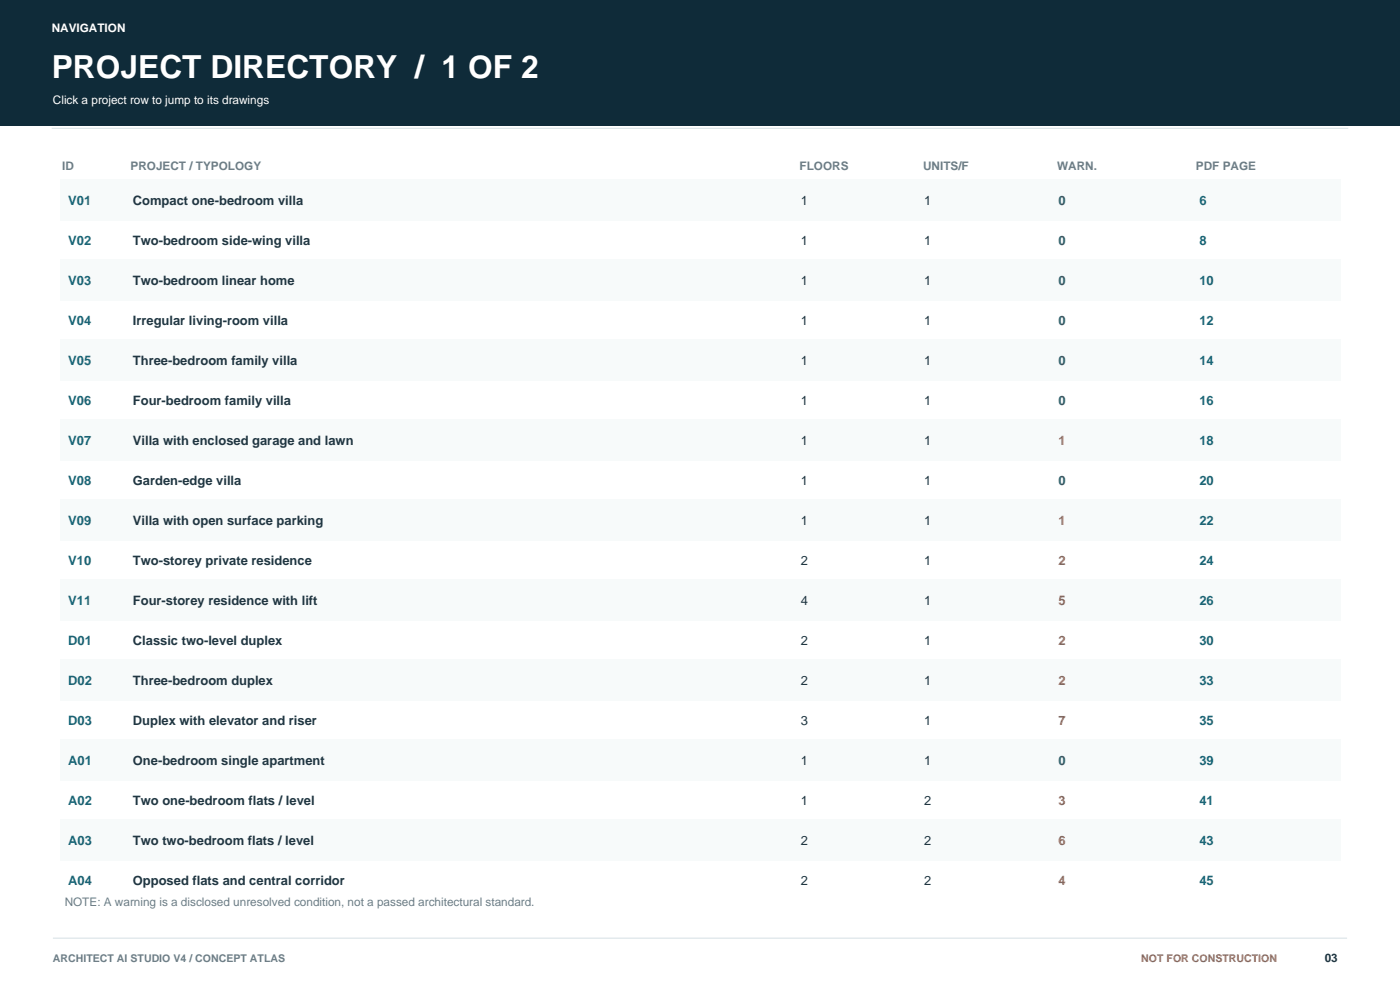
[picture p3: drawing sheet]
<svg xmlns="http://www.w3.org/2000/svg" width="420mm" height="297mm" viewBox="0 0 420 297" stroke-linecap="round" stroke-linejoin="round" font-family="sans-serif">
<defs><g id="words">
<text font-size="9.5" fill="#fff" x="15.5" y="23.3">PROJECT DIRECTORY / 1 OF 2</text>
<g font-size="3.9" fill="#18687b">
<text x="20.5" y="61.4">V01</text>
<text x="359.8" y="61.4">6</text>
<text x="20.5" y="73.4">V02</text>
<text x="359.8" y="73.4">8</text>
<text x="20.5" y="85.4">V03</text>
<text x="359.8" y="85.4">10</text>
<text x="20.5" y="97.4">V04</text>
<text x="359.8" y="97.4">12</text>
<text x="20.5" y="109.4">V05</text>
<text x="359.8" y="109.4">14</text>
<text x="20.5" y="121.4">V06</text>
<text x="359.8" y="121.4">16</text>
<text x="20.5" y="133.3">V07</text>
<text x="359.8" y="133.3">18</text>
<text x="20.5" y="145.3">V08</text>
<text x="359.8" y="145.3">20</text>
<text x="20.5" y="157.3">V09</text>
<text x="359.8" y="157.3">22</text>
<text x="20.5" y="169.3">V10</text>
<text x="359.8" y="169.3">24</text>
<text x="20.5" y="181.3">V11</text>
<text x="359.8" y="181.3">26</text>
<text x="20.5" y="193.3">D01</text>
<text x="359.8" y="193.3">30</text>
<text x="20.5" y="205.3">D02</text>
<text x="359.8" y="205.3">33</text>
<text x="20.5" y="217.3">D03</text>
<text x="359.8" y="217.3">35</text>
<text x="20.5" y="229.3">A01</text>
<text x="359.8" y="229.3">39</text>
<text x="20.5" y="241.3">A02</text>
<text x="359.8" y="241.3">41</text>
<text x="20.5" y="253.3">A03</text>
<text x="359.8" y="253.3">43</text>
<text x="20.5" y="265.3">A04</text>
<text x="359.8" y="265.3">45</text>
</g>
<g font-size="3.9" fill="#213641">
<text x="39.9" y="61.4">Compact one-bedroom villa</text>
<text x="240.2" y="61.4">1</text>
<text x="277.3" y="61.4">1</text>
<text x="39.9" y="73.4">Two-bedroom side-wing villa</text>
<text x="240.2" y="73.4">1</text>
<text x="277.3" y="73.4">1</text>
<text x="39.9" y="85.4">Two-bedroom linear home</text>
<text x="240.2" y="85.4">1</text>
<text x="277.3" y="85.4">1</text>
<text x="39.9" y="97.4">Irregular living-room villa</text>
<text x="240.2" y="97.4">1</text>
<text x="277.3" y="97.4">1</text>
<text x="39.9" y="109.4">Three-bedroom family villa</text>
<text x="240.2" y="109.4">1</text>
<text x="277.3" y="109.4">1</text>
<text x="39.9" y="121.4">Four-bedroom family villa</text>
<text x="240.2" y="121.4">1</text>
<text x="277.3" y="121.4">1</text>
<text x="39.9" y="133.3">Villa with enclosed garage and lawn</text>
<text x="240.2" y="133.3">1</text>
<text x="277.3" y="133.3">1</text>
<text x="39.9" y="145.3">Garden-edge villa</text>
<text x="240.2" y="145.3">1</text>
<text x="277.3" y="145.3">1</text>
<text x="39.9" y="157.3">Villa with open surface parking</text>
<text x="240.2" y="157.3">1</text>
<text x="277.3" y="157.3">1</text>
<text x="39.9" y="169.3">Two-storey private residence</text>
<text x="240.2" y="169.3">2</text>
<text x="277.3" y="169.3">1</text>
<text x="39.9" y="181.3">Four-storey residence with lift</text>
<text x="240.2" y="181.3">4</text>
<text x="277.3" y="181.3">1</text>
<text x="39.9" y="193.3">Classic two-level duplex</text>
<text x="240.2" y="193.3">2</text>
<text x="277.3" y="193.3">1</text>
<text x="39.9" y="205.3">Three-bedroom duplex</text>
<text x="240.2" y="205.3">2</text>
<text x="277.3" y="205.3">1</text>
<text x="39.9" y="217.3">Duplex with elevator and riser</text>
<text x="240.2" y="217.3">3</text>
<text x="277.3" y="217.3">1</text>
<text x="39.9" y="229.3">One-bedroom single apartment</text>
<text x="240.2" y="229.3">1</text>
<text x="277.3" y="229.3">1</text>
<text x="39.9" y="241.3">Two one-bedroom flats / level</text>
<text x="240.2" y="241.3">1</text>
<text x="277.3" y="241.3">2</text>
<text x="39.9" y="253.3">Two two-bedroom flats / level</text>
<text x="240.2" y="253.3">2</text>
<text x="277.3" y="253.3">2</text>
<text x="39.9" y="265.3">Opposed flats and central corridor</text>
<text x="240.2" y="265.3">2</text>
<text x="277.3" y="265.3">2</text>
</g>
<g font-size="3.9" fill="#2f7353">
<text x="317.5" y="61.4">0</text>
<text x="317.5" y="73.4">0</text>
<text x="317.5" y="85.4">0</text>
<text x="317.5" y="97.4">0</text>
<text x="317.5" y="109.4">0</text>
<text x="317.5" y="121.4">0</text>
<text x="317.5" y="145.3">0</text>
<text x="317.5" y="229.3">0</text>
</g>
<g font-size="3.9" fill="#b86041">
<text x="317.5" y="133.3">1</text>
<text x="317.5" y="157.3">1</text>
<text x="317.5" y="169.3">2</text>
<text x="317.5" y="181.3">5</text>
<text x="317.5" y="193.3">2</text>
<text x="317.5" y="205.3">2</text>
<text x="317.5" y="217.3">7</text>
<text x="317.5" y="241.3">3</text>
<text x="317.5" y="253.3">6</text>
<text x="317.5" y="265.3">4</text>
</g>
<g font-size="3.5" fill="#fff">
<text x="15.5" y="9.5">NAVIGATION</text>
<text x="15.9" y="31">Click a project row to jump to its drawings</text>
</g>
<g font-size="3.5" fill="#697d89">
<text x="18.7" y="50.8">ID</text>
<text x="39.2" y="50.8">PROJECT / TYPOLOGY</text>
<text x="239.9" y="50.8">FLOORS</text>
<text x="276.9" y="50.8">UNITS/F</text>
<text x="317.1" y="50.8">WARN.</text>
<text x="358.8" y="50.8">PDF PAGE</text>
<text x="19.4" y="271.6">NOTE: A warning is a disclosed unresolved condition, not a passed architectural standard.</text>
</g>
<text font-size="3.5" fill="#213641" x="397.4" y="288.2">03</text>
<text font-size="3.2" fill="#697d89" x="15.9" y="288.2">ARCHITECT AI STUDIO V4 / CONCEPT ATLAS</text>
<text font-size="3.2" fill="#b86041" x="342.4" y="288.2">NOT FOR CONSTRUCTION</text>
</g></defs>
<path d="M0 0h420v37.7h-420z" fill="#0f2b39"/>
<path d="M15.5 38.5h389" fill="none" stroke="#d7e1e5" stroke-width=".3"/>
<path d="M15.9 281.2h388.2" fill="none" stroke="#d7e1e5" stroke-width=".32"/>
<g fill="#f7fafa">
<path d="M18 53.6h384.2v12.4h-384.2z"/>
<path d="M18 77.6h384.2v12.4h-384.2z"/>
<path d="M18 101.6h384.2v12.3h-384.2z"/>
<path d="M18 125.6h384.2v12.3h-384.2z"/>
<path d="M18 149.6h384.2v12.3h-384.2z"/>
<path d="M18 173.6h384.2v12.3h-384.2z"/>
<path d="M18 197.6h384.2v12.3h-384.2z"/>
<path d="M18 221.5h384.2v12.4h-384.2z"/>
<path d="M18 245.5h384.2v12.4h-384.2z"/>
</g>
<use href="#words"/>
</svg>
